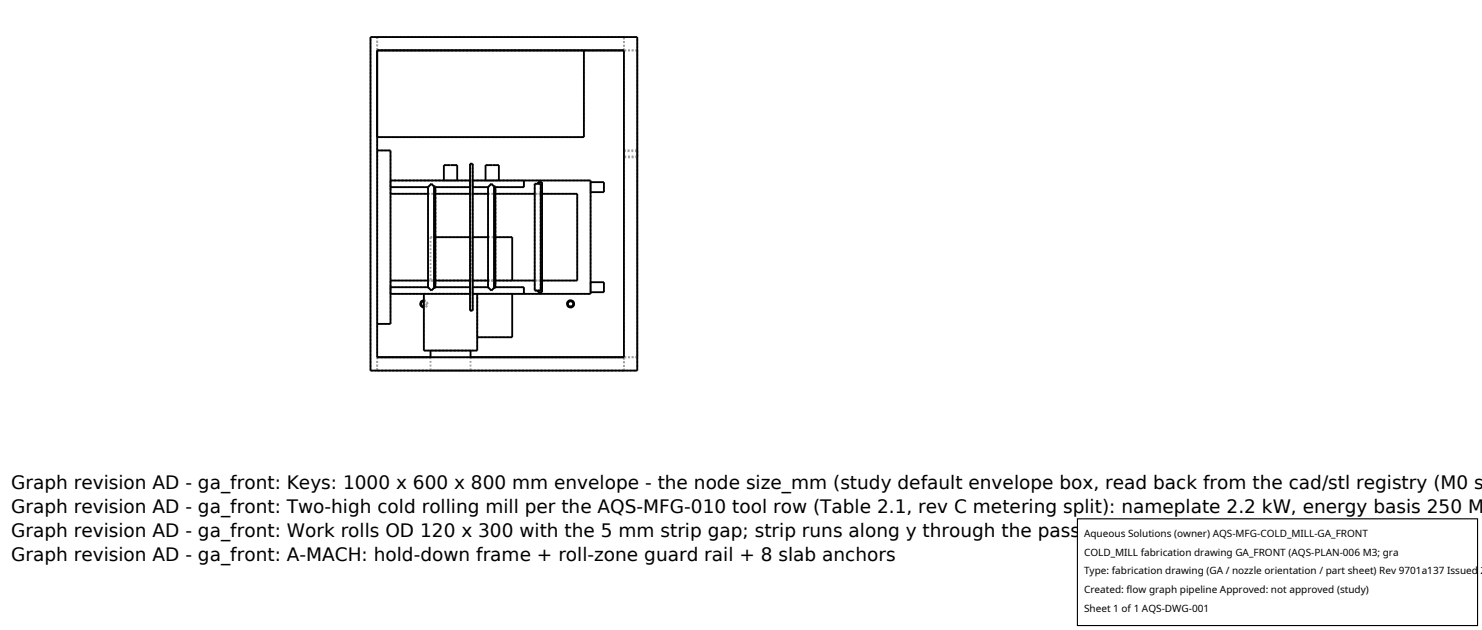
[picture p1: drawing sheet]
<svg xmlns="http://www.w3.org/2000/svg" width="212mm" height="90mm" viewBox="0 0 212 90" stroke-linecap="round" stroke-linejoin="round" font-family="sans-serif">
<defs><g id="words">
<g font-size="2.6">
<text x="1.6" y="69.8">Graph revision AD - ga_front: Keys: 1000 x 600 x 800 mm envelope - the node size_mm (study default envelope box, read back from the cad/stl registry (M0 s</text>
<text x="1.6" y="73.3">Graph revision AD - ga_front: Two-high cold rolling mill per the AQS-MFG-010 tool row (Table 2.1, rev C metering split): nameplate 2.2 kW, energy basis 250 M</text>
<text x="1.6" y="76.7">Graph revision AD - ga_front: Work rolls OD 120 x 300 with the 5 mm strip gap; strip runs along y through the pass line z 302.5; drive train -X, control cabinet</text>
<text x="1.6" y="80.2">Graph revision AD - ga_front: A-MACH: hold-down frame + roll-zone guard rail + 8 slab anchors</text>
</g>
<g font-size="1.4">
<text x="154.8" y="76.6">Aqueous Solutions (owner) AQS-MFG-COLD_MILL-GA_FRONT</text>
<text x="154.8" y="79.3">COLD_MILL fabrication drawing GA_FRONT (AQS-PLAN-006 M3; gra</text>
<text x="154.8" y="82">Type: fabrication drawing (GA / nozzle orientation / part sheet) Rev 9701a137 Issued 2</text>
<text x="154.8" y="84.7">Created: flow graph pipeline Approved: not approved (study)</text>
<text x="154.8" y="87.4">Sheet 1 of 1 AQS-DWG-001</text>
</g>
</g></defs>
<g fill="none" stroke="#a0a0a0" stroke-width=".26" stroke-dasharray=".3 .3" stroke-linecap="butt">
<path d="M52.9 5.3h38.1M53.9 7.2h35.2M53.9 5.3v1.9M53.9 19.6v-12.4M53.9 5.3h35.2M53.9 7.2h29.5M53.9 19.6h29.5M83.4 19.6v-12.4M89.1 5.3h-35.2M89.1 7.2v-1.9M91 7.2v43.8M91 7.2h-1.9"/>
<path d="M53.9 21.5h1.9M55.8 25.8v.9M55.8 26.7v-.9M55.8 27.7v-1.9M55.8 25.8h11.3M55.8 27.7h11.3M61.1 26.7l.5-.5M61.1 27.7h1.1M61.1 26.7h-5.3M61.1 26.7v14.3M61.5 33.9h5.6M61.5 33.9v6.2"/>
<path d="M61.6 26.2l-.5 .5M61.6 26.2l.4 .4M62 26.6l-.4-.4M62 26.6v14.5M62.2 26.6h-.2M62.2 26.6v.1M62.2 26.7v-.1M62.2 33.9h-.7M63.4 25.8h.9M64.3 25.8h1M65.3 25.8h-1.9M65.3 23.6h-1.9"/>
<path d="M67.1 25.8v.9M67.1 26.7v-.9M67.1 27.7h.4M67.1 25.8h-11.3M67.1 27.7v-1.9M67.1 25.8h.4M67.1 25.8v-2.4M67.1 33.9v6.2M67.1 33.9v-6.2M67.1 33.9h.1M67.1 23.4h.4M67.1 26.7h-4.9"/>
<path d="M67.2 33.9v6.2M67.4 33.9h.1M67.4 33.9v6.2M67.5 33.9v6.2M67.5 33.9h-.1M67.5 27.7h14.9M67.5 25.8h16.8M67.5 33.9v-6.2M67.5 25.8v-2.4M67.5 27.7v-1.9M67.5 25.8v.9M67.5 26.7v-.9"/>
<path d="M67.5 25.8h7.3M69.3 25.8h1M69.7 27.7h1.1M69.7 33.9h1.1M69.7 26.7l.5-.5M69.7 26.7h-2.2M69.7 26.7v14.3M70.2 26.2l-.5 .5M70.2 26.2l.4 .4M70.3 25.8h1M70.6 26.6l-.4-.4M70.6 26.6v14.5"/>
<path d="M70.8 26.6h-.2M70.8 26.6v.1M70.8 26.7v-.1M71.3 25.8h-2M71.3 23.6h-2M73.2 33.9h-5.7M74.8 25.8h-7.3M74.8 25.8v.9M74.8 26.7v-.9M74.8 26.7h-4M76.4 27.7h1M76.4 26.2h.8"/>
<path d="M76.4 26.2v15.3M76.8 26.2h.4M76.8 26h.6M76.8 26.2v-.2M77.2 26.2v15.3M77.2 26.2h-.8M84.3 26v1.4M84.3 27.4v-1.4M86.3 27.4v-1.4M89.1 21.5h1.9M89.1 21.5v1M89.1 22.5v-1"/>
<path d="M89.1 21.6h1.9M89.1 21.6v.7M89.1 22.3v-.7M91 21.5v1M91 22.5v-1M91 21.6v.7M91 22.3v-.7M91 22.5h-1.9M91 22.3h-1.9M52.9 52.9h38.1M52.9 52.9v-47.6M53.9 52.9h35.2"/>
<path d="M53.9 51v-43.8M53.9 51h35.2M53.9 51v1.9M53.9 46.2v-24.7M53.9 46.2h1.9M55.8 46.2v-24.7M55.8 41v1M55.8 42v-1M55.8 42v-1.9M55.8 41h5.3M55.8 42h11.3M55.8 40.1h11.3"/>
<path d="M60.5 42h6.6M60.5 50.1h7.7M60.5 50.1v-8.1M60.5 42.9l.4 .1 .1 .4-.1 .4-.4 .1M60.5 42.9l.4 .1 .1 .4-.1 .4-.4 .1-.3-.2-.2-.3 .2-.4 .3-.1M60.5 43l.3 .1 .1 .3-.1 .2-.3 .2M60.5 43l.3 .1 .1 .3-.1 .3-.3 .1-.2-.2-.1-.2 .1-.3 .2-.1M61.1 41l.5 .5M61.1 40.1h1.1M61.5 51h5.7M61.5 40.1h5.6M61.5 50.1h2.8"/>
<path d="M61.5 52.9h2.8M61.5 51v1.9M61.6 41.5l.4-.4M61.6 41.5l-.5-.5M62 41.1l-.4 .4M62.2 41.1h-.2M62.2 41v.1M62.2 41h4.9M62.2 41.1v-.1M62.2 41.1v-14.5M64.3 50.1h2.9M64.3 52.9h2.9"/>
<path d="M67.1 41v1M67.1 42v-1M67.1 42h-11.3M67.1 42v-1.9M67.1 40.1h-5.6M67.1 44.3v-20.9M67.1 42v2.3M67.1 44.3h.4M67.2 40.1h.3M67.2 50.1h-5.7M67.2 52.9h-5.7M67.2 51v1.9"/>
<path d="M67.4 40.1h.1M67.5 40.1h-.1M67.5 42v2.3M67.5 42h.7M67.5 44.3v-20.9M67.5 42v-1.9M67.5 41v1M67.5 42v-1M67.5 40.1h14.9M67.5 42h16.8M67.5 40.1h5.7M67.5 41h2.2"/>
<path d="M68.2 50.1v-8.1M68.2 42h5M68.2 42v6.2M69.7 40.1h1.1M69.7 41l.5 .5M70.2 41.5l.4-.4M70.2 41.5l-.5-.5M70.6 41.1l-.4 .4M70.8 41.1h-.2M70.8 41v.1M70.8 41h4M70.8 41.1v-.1"/>
<path d="M70.8 41.1v-14.5M73.2 42h-5M73.2 40.1h-5.7M73.2 48.2h-5M74.8 42h-7.3M74.8 41v1M74.8 42v-1M76.4 40.1h1M76.4 41.5h.8M76.8 41.5h.4M76.8 41.7h.6M76.8 41.7v-.2"/>
<path d="M77.2 41.5h-.8M77.4 41.7v-15.7M81.5 42.9l-.4 .1-.1 .4 .1 .3 .4 .2 .3-.1 .2-.4-.2-.4-.3-.1M81.5 43l-.3 .1-.1 .3 .1 .2 .3 .2 .2-.1 .2-.3-.1-.3-.3-.1M82.4 40.1v-12.4M84.3 42v-16.2M84.3 40.3v1.4M84.3 41.7v-1.4M86.3 41.7v-1.4M89.1 52.9h-35.2M89.1 51v-43.8M89.1 52.9v-1.9"/>
<path d="M91 52.9v-47.6M91 51v-43.8M91 51h-1.9"/>
</g>
<g fill="none" stroke="#000" stroke-width=".26">
<path d="M52.9 5.3h38.1v47.6h-38.1zM53.9 7.2h35.2v43.8h-35.2zM83.4 7.2v12.4h-29.5M53.9 21.5h1.9v24.7h-1.9M55.8 27.7h5.3M55.8 25.8h11.3M55.8 26.7h5.3M61.1 26.7v14.3M62 26.6l-.3-.2a.25 .25 0 0 0-.2-.1 .25 .25 0 0 0-.2 .2l-.2 .2M62 26.6h.2v14.5h-.2M62 26.6v14.5M62.2 27.7h4.9"/>
<path d="M62.2 33.9h4.9M62.2 26.7h4.9M63.4 25.8v-2.2h1.9v2.2M67.1 23.4h.4v20.9h-.4zM67.5 27.7h2.2M67.5 25.8h16.8v16.2h-16.8M67.5 33.9h2.2M67.5 26.7h2.2M69.3 25.8v-2.2h2v2.2M69.7 26.7v14.3M70.6 26.6l-.4-.4-.5 .5M70.6 26.6h.2v14.5h-.2"/>
<path d="M70.6 26.6v14.5M70.8 27.7h5.6M70.8 33.9h2.4v6.2M74.8 25.8v.9h-4M76.4 26.2h.8v15.3h-.8zM76.8 26.2v-.2h.6v15.7h-.6v-.2M77.4 27.7h5v12.4h-5M84.3 26h2v1.4h-2M55.8 40.1h5.3M55.8 41h5.3M55.8 42h11.3M60.5 42.9l-.3 .1-.2 .4 .2 .3 .3 .2"/>
<path d="M60.5 43l-.2 .1-.1 .3 .1 .2 .2 .2M60.5 42v8.1h7.7v-8.1M61.1 41l.3 .2a.22 .22 0 0 0 .1 .2 .22 .22 0 0 0 .2 0l.3-.3M61.5 50.1v.9M62.2 40.1h4.9M62.2 41h4.9M67.2 50.1v.9M67.5 40.1h2.2M67.5 41h2.2M69.7 41l.5 .5 .4-.4M70.8 40.1h5.6M70.8 41h4v1"/>
<path d="M73.2 42v6.2h-5M84.3 40.3h2v1.4h-2"/>
<circle cx="81.5" cy="43.4" r=".51"/>
<circle cx="81.5" cy="43.4" r=".38"/>
</g>
<path d="M153.9 74.1h57.1v15.2h-57.1z" fill="#fff" stroke="#000" stroke-width=".16"/>
<use href="#words"/>
</svg>
